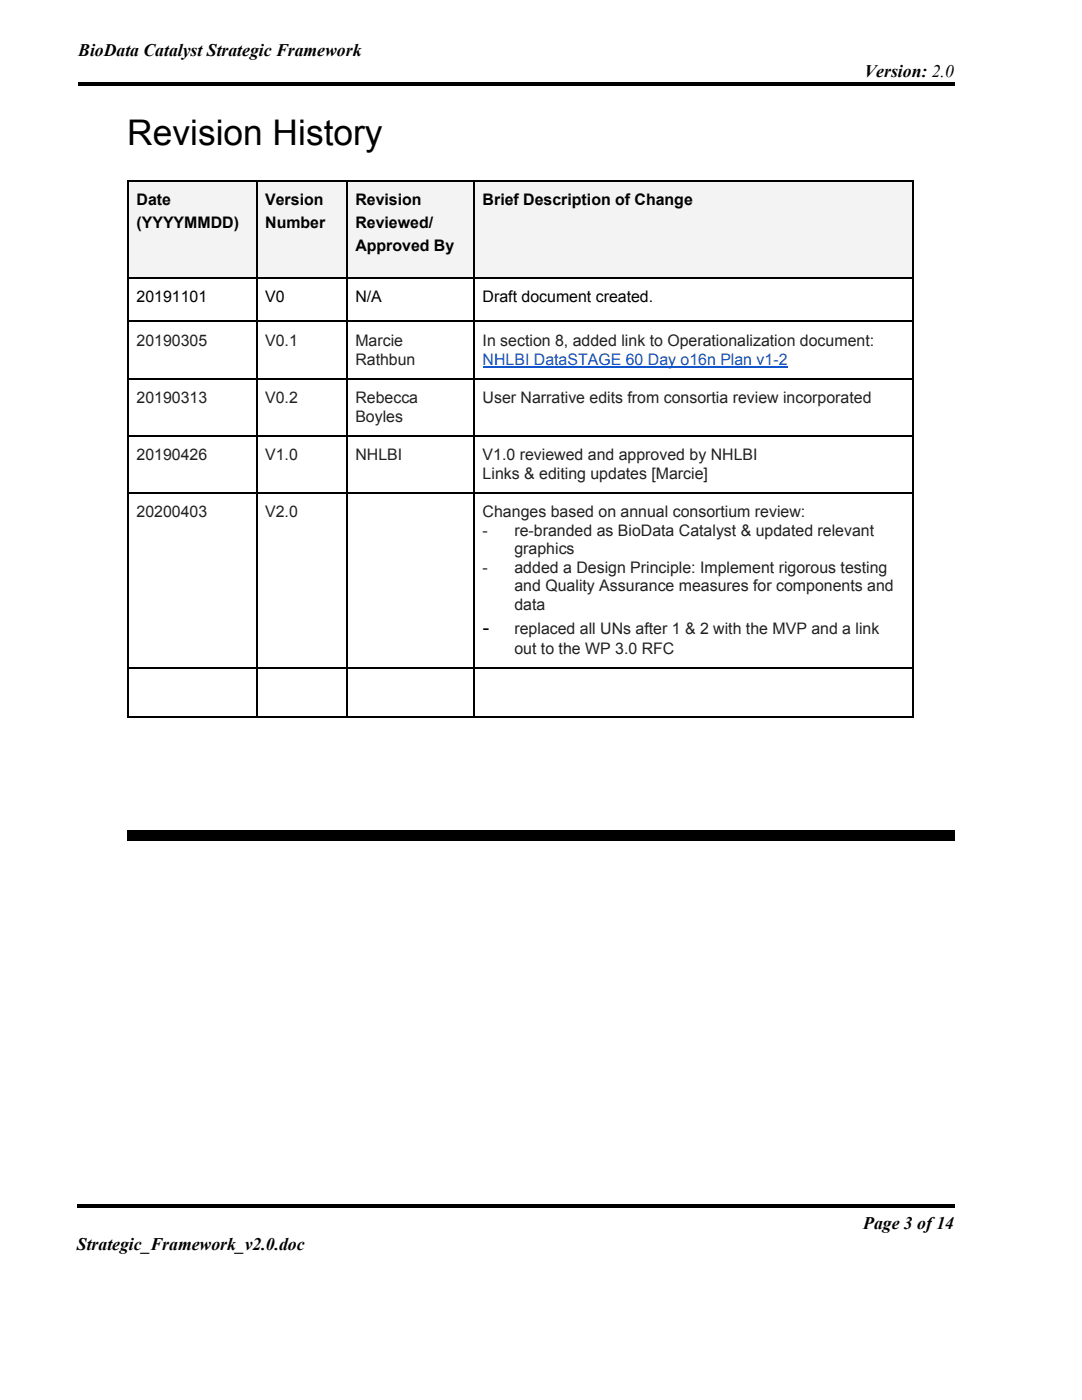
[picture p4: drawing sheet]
<svg xmlns="http://www.w3.org/2000/svg" width="216mm" height="279mm" viewBox="0 0 216 279" stroke-linecap="round" stroke-linejoin="round" font-family="sans-serif">
<defs><g id="words">
<text font-size="7.1" x="25.4" y="28.8">Revision History</text>
<text font-size="4.2" x="96.3" y="126.5">-</text>
<g font-size="3.5">
<text x="15.6" y="11.1">BioData Catalyst Strategic Framework</text>
<text x="172.5" y="15.3">Version: 2.0</text>
<text x="172.2" y="245.3">Page 3 of14</text>
<text x="15.3" y="249.5">Strategic_Framework_v2.0.doc</text>
</g>
<g font-size="3.2">
<text x="27.3" y="41">Date</text>
<text x="52.9" y="41">Version</text>
<text x="70.9" y="41">Revision</text>
<text x="96.3" y="41">Brief Description of Change</text>
<text x="27.3" y="45.5">(YYYYMMDD)</text>
<text x="52.9" y="45.5">Number</text>
<text x="70.9" y="45.5">Reviewed/</text>
<text x="70.9" y="50">Approved By</text>
<text x="27.3" y="60.3">20191101</text>
<text x="52.9" y="60.3">V0</text>
<text x="70.9" y="60.3">N/A</text>
<text x="96.3" y="60.3">Draft document created.</text>
</g>
<g font-size="3.2" fill="#212121">
<text x="27.3" y="69.1">20190305</text>
<text x="52.9" y="69.1">V0.1</text>
<text x="70.9" y="69.1">Marcie</text>
<text x="96.3" y="69.1">In section 8, added link to Operationalization document:</text>
<text x="70.9" y="72.8">Rathbun</text>
<text x="27.3" y="80.4">20190313</text>
<text x="52.9" y="80.4">V0.2</text>
<text x="70.9" y="80.4">Rebecca</text>
<text x="96.3" y="80.4">User Narrative edits from consortia review incorporated</text>
<text x="70.9" y="84.1">Boyles</text>
<text x="27.3" y="91.8">20190426</text>
<text x="52.9" y="91.8">V1.0</text>
<text x="70.9" y="91.8">NHLBI</text>
<text x="96.3" y="91.8">V1.0 reviewed and approved by NHLBI</text>
<text x="96.3" y="95.5">Links &amp; editing updates [Marcie]</text>
<text x="27.3" y="103.2">20200403</text>
<text x="52.9" y="103.2">V2.0</text>
<text x="96.3" y="103.2">Changes based on annual consortium review:</text>
<text x="96.3" y="106.9">-</text>
<text x="102.7" y="106.9">re-branded as BioData Catalyst &amp; updated relevant</text>
<text x="102.7" y="110.6">graphics</text>
<text x="96.3" y="114.3">-</text>
<text x="102.7" y="114.3">added a Design Principle: Implement rigorous testing</text>
<text x="102.7" y="118">and Quality Assurance measures for components and</text>
<text x="102.7" y="121.7">data</text>
<text x="102.7" y="126.5">replaced all UNs after 1 &amp; 2 with the MVP and a link</text>
<text x="102.7" y="130.4">out to the WP 3.0 RFC</text>
</g>
<text font-size="3.2" fill="#15c" x="96.3" y="72.8">NHLBI DataSTAGE 60 Day o16n Plan v1-2</text>
</g></defs>
<path d="M15.6 16.4h174.9v.8h-174.9zM25.4 165.6h165.1v2.1h-165.1zM15.3 240.2h175.2v.8h-175.2z" fill="#000"/>
<g fill="#f3f3f3">
<path d="M25.4 36h25.7v19.3h-25.7z"/>
<path d="M51.1 36h18v19.3h-18z"/>
<path d="M69.1 36h25.4v19.3h-25.4z"/>
<path d="M94.5 36h87.5v19.3h-87.5z"/>
</g>
<g fill="none" stroke="#000" stroke-width=".26">
<path d="M25.4 36.1h156.9M25.5 36v107.1M51.2 36v107.1M69.2 36v107.1M94.6 36v107.1M182.2 36v107.1M25.4 55.4h156.9M25.4 75.5h156.9M25.4 64.2h156.9M25.4 98.3h156.9M25.4 86.9h156.9M25.4 133.2h156.9"/>
<path d="M25.4 143h156.9"/>
</g>
<path d="M96.3 73.2h60.9" fill="none" stroke="#15c" stroke-width=".26"/>
<use href="#words"/>
</svg>
